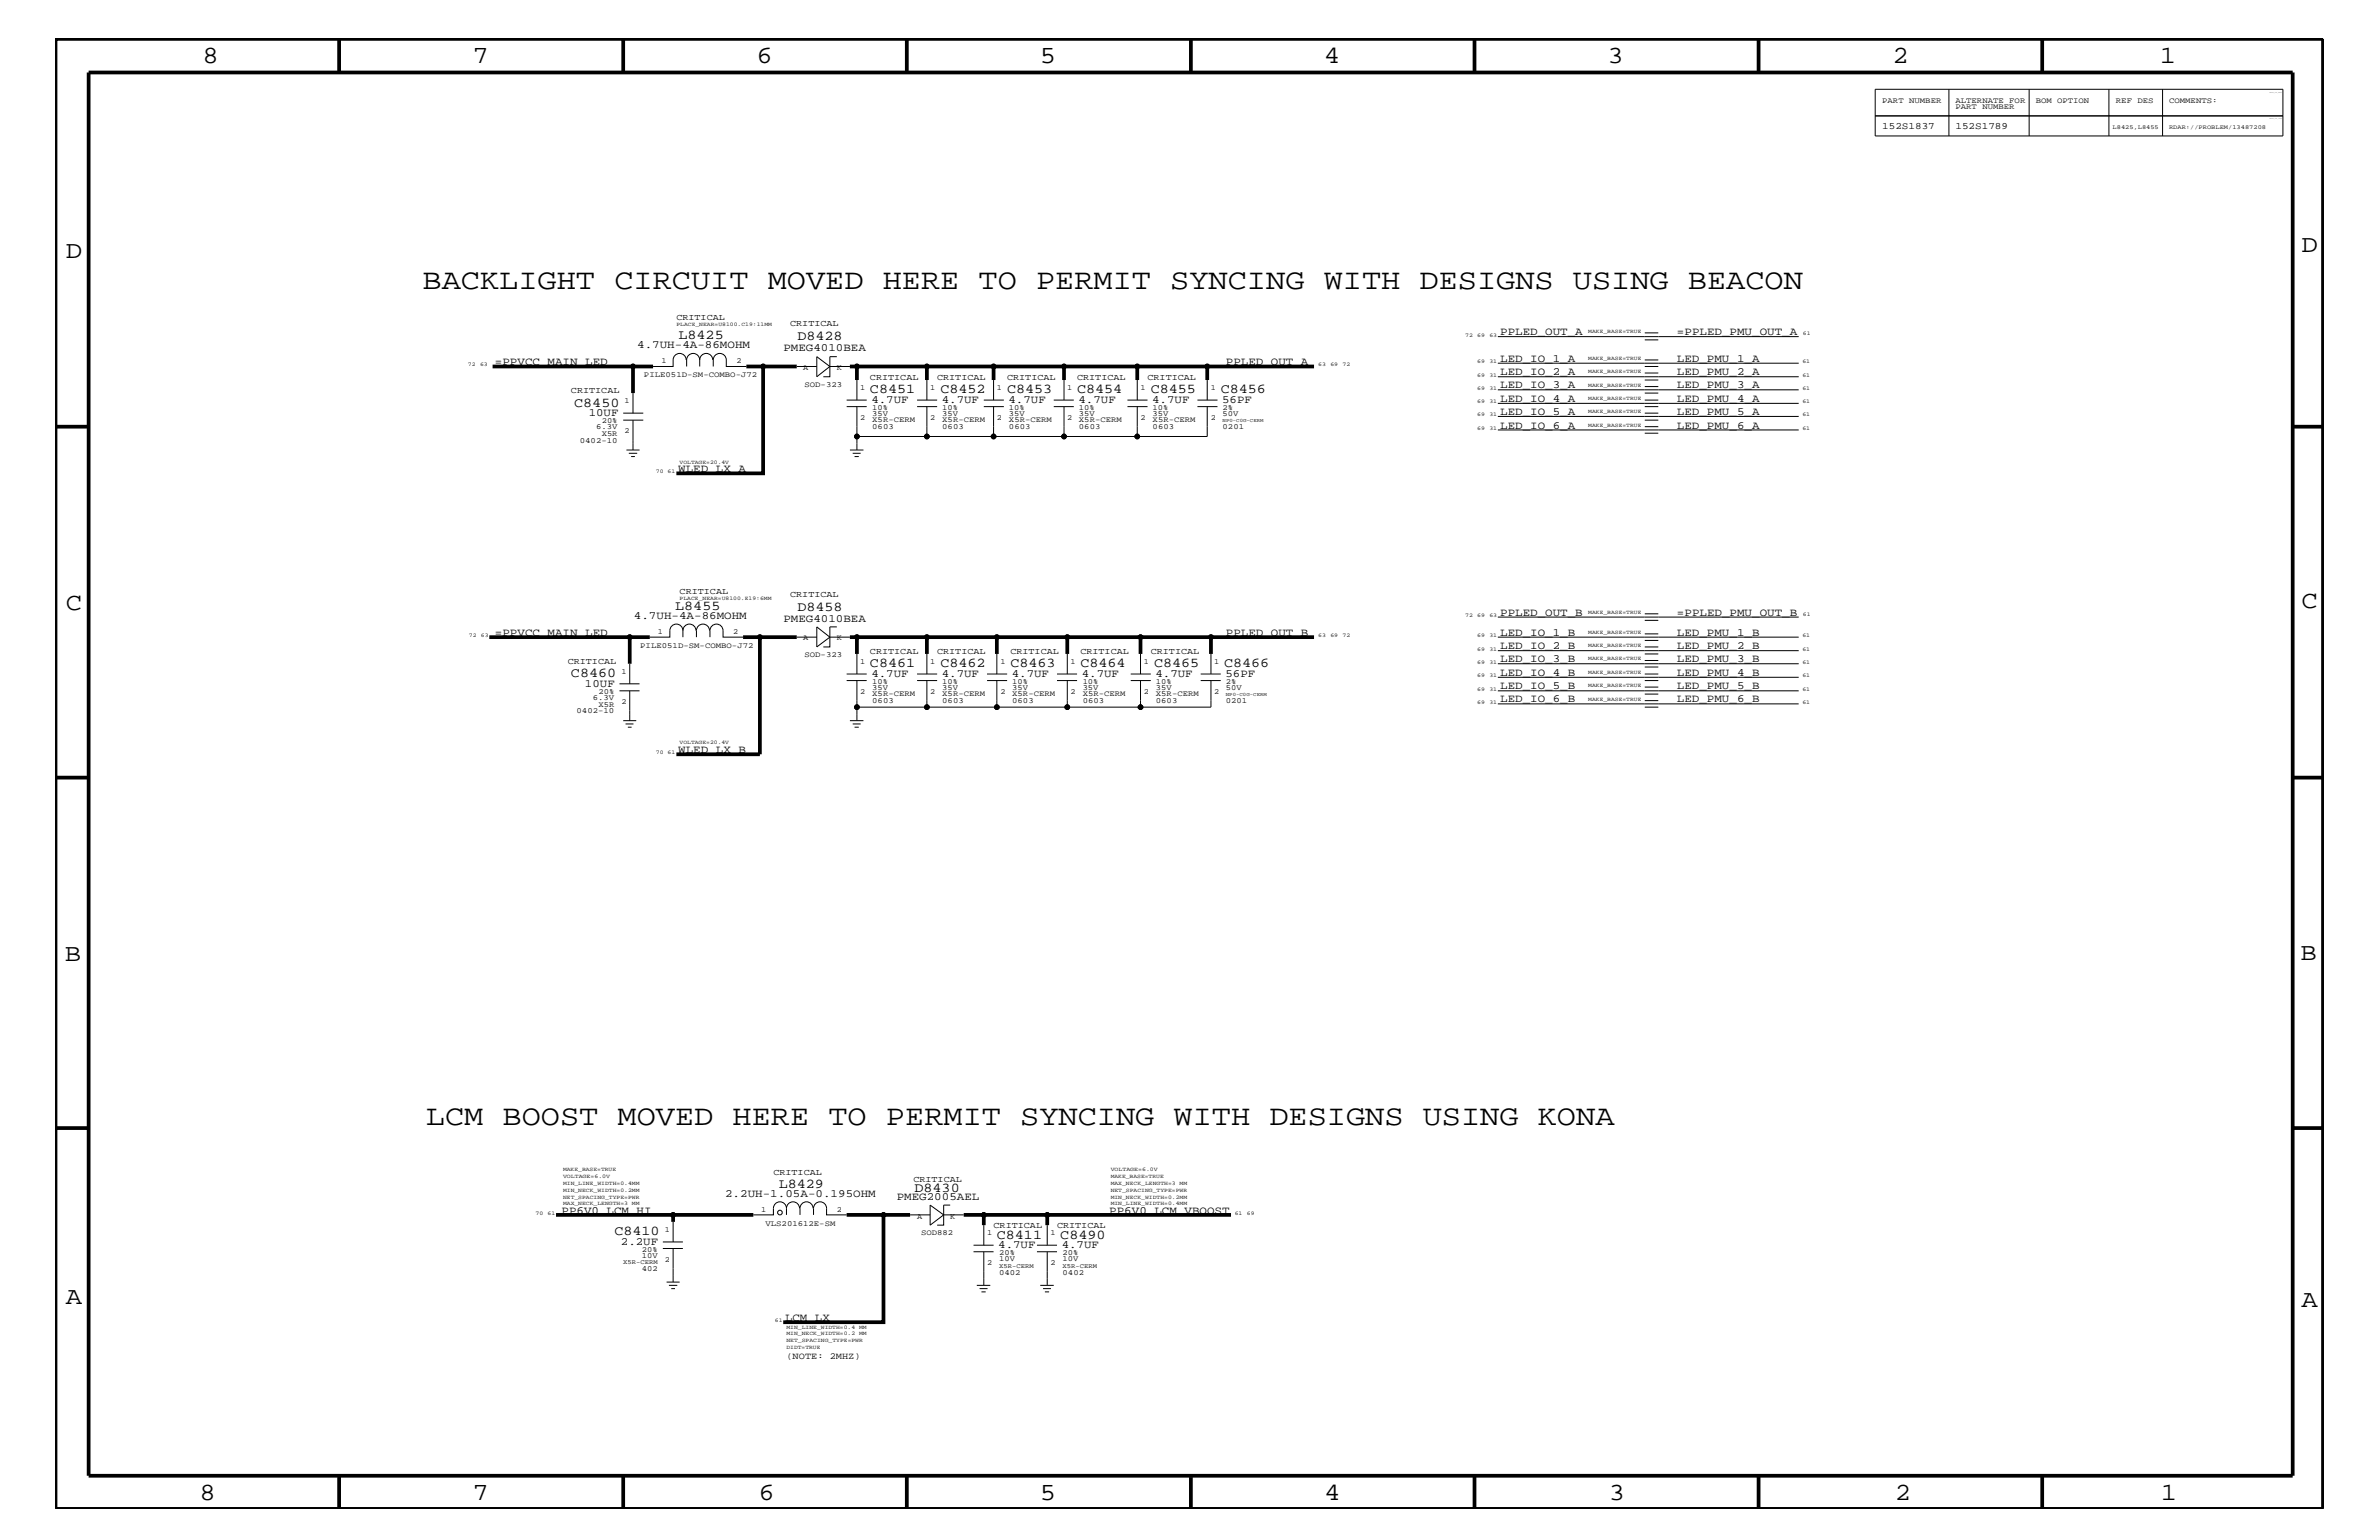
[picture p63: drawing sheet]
<svg xmlns="http://www.w3.org/2000/svg" width="432mm" height="279mm" viewBox="0 0 432 279" stroke-linecap="round" stroke-linejoin="round" font-family="sans-serif">
<defs><g id="words">
<g font-size="5.2">
<text x="76.7" y="52.5">BACKLIGHT CIRCUIT MOVED HERE TO PERMIT SYNCING WITH DESIGNS USING BEACON</text>
<text x="77.3" y="204.1">LCM BOOST MOVED HERE TO PERMIT SYNCING WITH DESIGNS USING KONA</text>
</g>
<g font-size="4.5">
<text x="36.7" y="11.5">8</text>
<text x="85.8" y="11.5">7</text>
<text x="137.3" y="11.5">6</text>
<text x="188.7" y="11.5">5</text>
<text x="240.3" y="11.5">4</text>
<text x="291.8" y="11.5">3</text>
<text x="343.5" y="11.5">2</text>
<text x="392" y="11.5">1</text>
<text x="11.9" y="46.8">D</text>
<text x="417.7" y="45.7">D</text>
<text x="11.9" y="110.6">C</text>
<text x="417.7" y="110.3">C</text>
<text x="11.8" y="174.3">B</text>
<text x="417.6" y="174.2">B</text>
<text x="11.9" y="236.7">A</text>
<text x="417.7" y="237.1">A</text>
<text x="36.2" y="272.1">8</text>
<text x="85.8" y="272.1">7</text>
<text x="137.7" y="272.1">6</text>
<text x="188.7" y="272.1">5</text>
<text x="240.4" y="272.1">4</text>
<text x="292" y="272.1">3</text>
<text x="343.9" y="272.1">2</text>
<text x="392.2" y="272.1">1</text>
</g>
<g font-size="2.5">
<text x="123.1" y="61.5">L8425</text>
<text x="144.7" y="61.8">D8428</text>
<text x="157.9" y="71.3">C8451</text>
<text x="170.7" y="71.3">C8452</text>
<text x="182.8" y="71.3">C8453</text>
<text x="195.5" y="71.3">C8454</text>
<text x="208.9" y="71.3">C8455</text>
<text x="221.6" y="71.3">C8456</text>
<text x="104.2" y="73.8">C8450</text>
<text x="122.6" y="110.6">L8455</text>
<text x="144.7" y="110.9">D8458</text>
<text x="103.6" y="122.9">C8460</text>
<text x="157.9" y="121">C8461</text>
<text x="170.7" y="121">C8462</text>
<text x="183.4" y="121">C8463</text>
<text x="196.1" y="121">C8464</text>
<text x="209.5" y="121">C8465</text>
<text x="222.2" y="121">C8466</text>
<text x="141.4" y="215.5">L8429</text>
<text x="166" y="216.4">D8430</text>
<text x="111.5" y="224.1">C8410</text>
<text x="180.9" y="224.7">C8411</text>
<text x="192.4" y="224.7">C8490</text>
</g>
<g font-size="2">
<text x="115.7" y="63.2">4.7UH-4A-86MOHM</text>
<text x="142.2" y="63.7">PMEG4010BEA</text>
<text x="272.3" y="60.8">PPLED_OUT_A</text>
<text x="272.3" y="65.6">LED_IO_1_A</text>
<text x="304.4" y="65.6">LED_PMU_1_A</text>
<text x="304.4" y="60.8">=PPLED_PMU_OUT_A</text>
<text x="89.8" y="66.2">=PPVCC_MAIN_LED</text>
<text x="222.5" y="66.2">PPLED_OUT_A</text>
<text x="272.3" y="70.5">LED_IO_3_A</text>
<text x="272.3" y="68.1">LED_IO_2_A</text>
<text x="304.4" y="70.5">LED_PMU_3_A</text>
<text x="304.4" y="68.1">LED_PMU_2_A</text>
<text x="106.8" y="75.6">10UF</text>
<text x="158.2" y="73.2">4.7UF</text>
<text x="170.9" y="73.2">4.7UF</text>
<text x="183" y="73.2">4.7UF</text>
<text x="195.7" y="73.2">4.7UF</text>
<text x="209.1" y="73.2">4.7UF</text>
<text x="221.8" y="73.2">56PF</text>
<text x="272.3" y="77.8">LED_IO_6_A</text>
<text x="272.3" y="72.9">LED_IO_4_A</text>
<text x="272.3" y="75.4">LED_IO_5_A</text>
<text x="304.4" y="77.8">LED_PMU_6_A</text>
<text x="304.4" y="72.9">LED_PMU_4_A</text>
<text x="304.4" y="75.4">LED_PMU_5_A</text>
<text x="123.1" y="85.6">WLED_LX_A</text>
<text x="115.1" y="112.3">4.7UH-4A-86MOHM</text>
<text x="142.2" y="112.8">PMEG4010BEA</text>
<text x="272.3" y="111.7">PPLED_OUT_B</text>
<text x="304.4" y="111.7">=PPLED_PMU_OUT_B</text>
<text x="89.8" y="115.3">=PPVCC_MAIN_LED</text>
<text x="222.5" y="115.3">PPLED_OUT_B</text>
<text x="272.3" y="115.3">LED_IO_1_B</text>
<text x="272.3" y="117.8">LED_IO_2_B</text>
<text x="304.4" y="115.3">LED_PMU_1_B</text>
<text x="304.4" y="117.8">LED_PMU_2_B</text>
<text x="106.2" y="124.7">10UF</text>
<text x="158.2" y="122.9">4.7UF</text>
<text x="170.9" y="122.9">4.7UF</text>
<text x="183.6" y="122.9">4.7UF</text>
<text x="196.3" y="122.9">4.7UF</text>
<text x="209.7" y="122.9">4.7UF</text>
<text x="222.4" y="122.9">56PF</text>
<text x="272.3" y="125.1">LED_IO_5_B</text>
<text x="272.3" y="120.2">LED_IO_3_B</text>
<text x="272.3" y="122.6">LED_IO_4_B</text>
<text x="304.4" y="125.1">LED_PMU_5_B</text>
<text x="304.4" y="120.2">LED_PMU_3_B</text>
<text x="304.4" y="122.6">LED_PMU_4_B</text>
<text x="272.3" y="127.5">LED_IO_6_B</text>
<text x="304.4" y="127.5">LED_PMU_6_B</text>
<text x="123.1" y="136.6">WLED_LX_B</text>
<text x="101.9" y="220.2">PP6V0_LCM_HI</text>
<text x="131.6" y="217.2">2.2UH-1.05A-0.195OHM</text>
<text x="162.8" y="217.7">PMEG2005AEL</text>
<text x="201.3" y="220.2">PP6V0_LCM_VBOOST</text>
<text x="112.7" y="225.9">2.2UF</text>
<text x="181.2" y="226.5">4.7UF</text>
<text x="192.7" y="226.5">4.7UF</text>
<text x="142.5" y="239.6">LCM_LX</text>
</g>
<g font-size="1.8">
<text x="341.6" y="23.5">152S1837</text>
<text x="354.9" y="23.5">152S1789</text>
</g>
<text font-size="1.7" x="142.7" y="246.5">(NOTE: 2MHZ)</text>
<g font-size="1.6">
<text x="122.8" y="58">CRITICAL</text>
<text x="143.4" y="59.2">CRITICAL</text>
<text x="103.6" y="71.3">CRITICAL</text>
<text x="157.9" y="68.9">CRITICAL</text>
<text x="170.1" y="68.9">CRITICAL</text>
<text x="182.8" y="68.9">CRITICAL</text>
<text x="195.5" y="68.9">CRITICAL</text>
<text x="208.3" y="68.9">CRITICAL</text>
<text x="123.4" y="107.7">CRITICAL</text>
<text x="143.4" y="108.3">CRITICAL</text>
<text x="157.9" y="118.6">CRITICAL</text>
<text x="170.1" y="118.6">CRITICAL</text>
<text x="183.4" y="118.6">CRITICAL</text>
<text x="196.1" y="118.6">CRITICAL</text>
<text x="208.9" y="118.6">CRITICAL</text>
<text x="103" y="120.4">CRITICAL</text>
<text x="140.4" y="213.2">CRITICAL</text>
<text x="165.8" y="214.4">CRITICAL</text>
<text x="180.3" y="222.9">CRITICAL</text>
<text x="191.9" y="222.9">CRITICAL</text>
</g>
<g font-size="1.4">
<text x="341.6" y="18.7">PART NUMBER</text>
<text x="354.9" y="18.7">ALTERNATE FOR</text>
<text x="354.9" y="19.8">PART NUMBER</text>
<text x="369.5" y="18.7">BOM OPTION</text>
<text x="384" y="18.7">REF DES</text>
<text x="393.7" y="18.7">COMMENTS:</text>
<text x="120.1" y="65.9">1</text>
<text x="133.7" y="65.9">2</text>
<text x="116.9" y="68.4">PILE051D-SM-COMBO-J72</text>
<text x="145.8" y="67.1">A</text>
<text x="146" y="70.1">SOD-323</text>
<text x="151.9" y="67.1">K</text>
<text x="156.1" y="70.7">1</text>
<text x="168.8" y="70.7">1</text>
<text x="180.9" y="70.7">1</text>
<text x="193.7" y="70.7">1</text>
<text x="207" y="70.7">1</text>
<text x="219.8" y="70.7">1</text>
<text x="108.2" y="77.9">6.3V</text>
<text x="109.2" y="76.8">20%</text>
<text x="113.4" y="73.2">1</text>
<text x="156.1" y="76.2">2</text>
<text x="158.3" y="74.4">10%</text>
<text x="158.3" y="75.5">35V</text>
<text x="158.3" y="77.9">0603</text>
<text x="158.3" y="76.7">X5R-CERM</text>
<text x="168.8" y="76.2">2</text>
<text x="171" y="77.9">0603</text>
<text x="171" y="76.7">X5R-CERM</text>
<text x="171" y="75.5">35V</text>
<text x="171" y="74.4">10%</text>
<text x="180.9" y="76.2">2</text>
<text x="183.1" y="74.4">10%</text>
<text x="183.1" y="75.5">35V</text>
<text x="183.1" y="76.7">X5R-CERM</text>
<text x="183.1" y="77.9">0603</text>
<text x="193.7" y="76.2">2</text>
<text x="195.8" y="75.5">35V</text>
<text x="195.8" y="74.4">10%</text>
<text x="195.8" y="76.7">X5R-CERM</text>
<text x="195.8" y="77.9">0603</text>
<text x="207" y="76.2">2</text>
<text x="209.2" y="76.7">X5R-CERM</text>
<text x="209.2" y="77.9">0603</text>
<text x="209.2" y="74.4">10%</text>
<text x="209.2" y="75.5">35V</text>
<text x="219.8" y="76.2">2</text>
<text x="221.9" y="75.5">50V</text>
<text x="221.9" y="74.4">2%</text>
<text x="221.9" y="77.9">0201</text>
<text x="105.2" y="80.3">0402-10</text>
<text x="109.2" y="79.1">X5R</text>
<text x="113.4" y="78.6">2</text>
<text x="116.2" y="117.5">PILE051D-SM-COMBO-J72</text>
<text x="119.4" y="115">1</text>
<text x="133.1" y="115">2</text>
<text x="145.8" y="116.2">A</text>
<text x="146" y="119.2">SOD-323</text>
<text x="151.9" y="116.2">K</text>
<text x="108.6" y="125.9">20%</text>
<text x="112.8" y="122.3">1</text>
<text x="156.1" y="120.4">1</text>
<text x="156.1" y="125.9">2</text>
<text x="158.3" y="125.2">35V</text>
<text x="158.3" y="124.1">10%</text>
<text x="168.8" y="120.4">1</text>
<text x="168.8" y="125.9">2</text>
<text x="171" y="125.2">35V</text>
<text x="171" y="124.1">10%</text>
<text x="181.6" y="120.4">1</text>
<text x="181.6" y="125.9">2</text>
<text x="183.7" y="124.1">10%</text>
<text x="183.7" y="125.2">35V</text>
<text x="194.3" y="120.4">1</text>
<text x="194.3" y="125.9">2</text>
<text x="196.5" y="124.1">10%</text>
<text x="196.5" y="125.2">35V</text>
<text x="207.6" y="120.4">1</text>
<text x="207.6" y="125.9">2</text>
<text x="209.8" y="124.1">10%</text>
<text x="209.8" y="125.2">35V</text>
<text x="220.4" y="120.4">1</text>
<text x="220.4" y="125.9">2</text>
<text x="222.5" y="125.2">50V</text>
<text x="222.5" y="124.1">2%</text>
<text x="104.6" y="129.4">0402-10</text>
<text x="107.6" y="127">6.3V</text>
<text x="108.6" y="128.2">X5R</text>
<text x="112.8" y="127.7">2</text>
<text x="158.3" y="127.6">0603</text>
<text x="158.3" y="126.4">X5R-CERM</text>
<text x="171" y="127.6">0603</text>
<text x="171" y="126.4">X5R-CERM</text>
<text x="183.7" y="127.6">0603</text>
<text x="183.7" y="126.4">X5R-CERM</text>
<text x="196.5" y="127.6">0603</text>
<text x="196.5" y="126.4">X5R-CERM</text>
<text x="209.8" y="126.4">X5R-CERM</text>
<text x="209.8" y="127.6">0603</text>
<text x="222.5" y="127.6">0201</text>
<text x="138.2" y="219.8">1</text>
<text x="151.9" y="219.8">2</text>
<text x="166.5" y="221.1">A</text>
<text x="172.5" y="221.1">K</text>
<text x="116.5" y="227.1">20%</text>
<text x="120.7" y="223.5">1</text>
<text x="138.9" y="222.4">VLS201612E-SM</text>
<text x="167.2" y="224.1">SOD882</text>
<text x="179.2" y="224.1">1</text>
<text x="181.4" y="227.7">20%</text>
<text x="190.7" y="224.1">1</text>
<text x="192.9" y="227.7">20%</text>
<text x="116.5" y="228.2">10V</text>
<text x="116.5" y="230.7">402</text>
<text x="120.7" y="229">2</text>
<text x="179.2" y="229.6">2</text>
<text x="181.4" y="231.3">0402</text>
<text x="181.4" y="228.8">10V</text>
<text x="190.7" y="229.6">2</text>
<text x="192.9" y="228.8">10V</text>
<text x="192.9" y="231.3">0402</text>
</g>
<g font-size="1.2">
<text x="113.1" y="229.4">X5R-CERM</text>
<text x="181.4" y="230.1">X5R-CERM</text>
<text x="192.9" y="230.1">X5R-CERM</text>
</g>
<g font-size="1.1">
<text x="383.5" y="23.5">L8425,L8455</text>
<text x="393.7" y="23.5">RDAR://PROBLEM/13487208</text>
</g>
<g font-size="1">
<text x="122.8" y="59.2">PLACE_NEAR=U8100.C19:11MM</text>
<text x="265.9" y="61.1">72</text>
<text x="268.1" y="61.1">69</text>
<text x="268.1" y="65.9">69</text>
<text x="270.3" y="61.1">63</text>
<text x="270.3" y="65.9">31</text>
<text x="288.3" y="65.3">MAKE_BASE=TRUE</text>
<text x="288.3" y="60.4">MAKE_BASE=TRUE</text>
<text x="327.2" y="65.9">61</text>
<text x="327.2" y="60.8">61</text>
<text x="84.9" y="66.5">72</text>
<text x="87.1" y="66.5">63</text>
<text x="239.3" y="66.5">63</text>
<text x="241.5" y="66.5">69</text>
<text x="243.7" y="66.5">72</text>
<text x="268.1" y="68.4">69</text>
<text x="268.1" y="70.7">69</text>
<text x="270.3" y="68.4">31</text>
<text x="270.3" y="70.7">31</text>
<text x="288.3" y="70.1">MAKE_BASE=TRUE</text>
<text x="288.3" y="67.7">MAKE_BASE=TRUE</text>
<text x="327.2" y="68.4">61</text>
<text x="327.2" y="70.7">61</text>
<text x="268.1" y="75.6">69</text>
<text x="268.1" y="73.2">69</text>
<text x="270.3" y="75.6">31</text>
<text x="270.3" y="73.2">31</text>
<text x="288.3" y="77.4">MAKE_BASE=TRUE</text>
<text x="288.3" y="72.6">MAKE_BASE=TRUE</text>
<text x="288.3" y="75">MAKE_BASE=TRUE</text>
<text x="327.2" y="75.6">61</text>
<text x="327.2" y="73.2">61</text>
<text x="268.1" y="78">69</text>
<text x="270.3" y="78">31</text>
<text x="327.2" y="78">61</text>
<text x="119" y="85.9">70 61</text>
<text x="123.4" y="84.1">VOLTAGE=20.4V</text>
<text x="123.4" y="108.9">PLACE_NEAR=U8100.E19:6MM</text>
<text x="265.9" y="112">72</text>
<text x="268.1" y="112">69</text>
<text x="270.3" y="112">63</text>
<text x="288.3" y="111.4">MAKE_BASE=TRUE</text>
<text x="327.2" y="111.7">61</text>
<text x="85.1" y="115.6">72</text>
<text x="87.3" y="115.6">63</text>
<text x="239.3" y="115.6">63</text>
<text x="241.5" y="115.6">69</text>
<text x="243.7" y="115.6">72</text>
<text x="268.1" y="118.1">69</text>
<text x="268.1" y="115.6">69</text>
<text x="270.3" y="118.1">31</text>
<text x="270.3" y="115.6">31</text>
<text x="288.3" y="119.8">MAKE_BASE=TRUE</text>
<text x="288.3" y="115">MAKE_BASE=TRUE</text>
<text x="288.3" y="117.4">MAKE_BASE=TRUE</text>
<text x="327.2" y="118.1">61</text>
<text x="327.2" y="115.6">61</text>
<text x="268.1" y="122.9">69</text>
<text x="268.1" y="120.4">69</text>
<text x="268.1" y="125.3">69</text>
<text x="270.3" y="122.9">31</text>
<text x="270.3" y="120.4">31</text>
<text x="270.3" y="125.3">31</text>
<text x="288.3" y="124.7">MAKE_BASE=TRUE</text>
<text x="288.3" y="122.3">MAKE_BASE=TRUE</text>
<text x="327.2" y="122.9">61</text>
<text x="327.2" y="120.4">61</text>
<text x="327.2" y="125.3">61</text>
<text x="268.1" y="127.7">69</text>
<text x="270.3" y="127.7">31</text>
<text x="288.3" y="127.1">MAKE_BASE=TRUE</text>
<text x="327.2" y="127.7">61</text>
<text x="119" y="136.8">70 61</text>
<text x="123.4" y="135">VOLTAGE=20.4V</text>
<text x="102.2" y="212.5">MAKE_BASE=TRUE</text>
<text x="102.2" y="213.8">VOLTAGE=6.0V</text>
<text x="102.2" y="215">MIN_LINE_WIDTH=0.4MM</text>
<text x="201.6" y="213.8">MAKE_BASE=TRUE</text>
<text x="201.6" y="215">MAX_NECK_LENGTH=3 MM</text>
<text x="201.6" y="212.5">VOLTAGE=6.0V</text>
<text x="97.2" y="220.4">70</text>
<text x="99.4" y="220.4">61</text>
<text x="102.2" y="216.2">MIN_NECK_WIDTH=0.2MM</text>
<text x="102.2" y="217.5">NET_SPACING_TYPE=PWR</text>
<text x="102.2" y="218.6">MAX_NECK_LENGTH=3 MM</text>
<text x="201.6" y="218.6">MIN_LINE_WIDTH=0.4MM</text>
<text x="201.6" y="217.5">MIN_NECK_WIDTH=0.2MM</text>
<text x="201.6" y="216.2">NET_SPACING_TYPE=PWR</text>
<text x="224.1" y="220.4">61</text>
<text x="226.3" y="220.4">69</text>
<text x="140.6" y="239.9">61</text>
<text x="142.7" y="244.7">DIDT=TRUE</text>
<text x="142.7" y="241.1">MIN_LINE_WIDTH=0.4 MM</text>
<text x="142.7" y="242.3">MIN_NECK_WIDTH=0.2 MM</text>
<text x="142.7" y="243.5">NET_SPACING_TYPE=PWR</text>
</g>
<g font-size=".9">
<text x="221.9" y="76.7">NP0-C0G-CERM</text>
<text x="222.5" y="126.4">NP0-C0G-CERM</text>
</g>
</g></defs>
<g fill="none" stroke="#000" stroke-width=".18">
<path d="M340.4 16.2h74v8.5h-74zM353.7 16.2v8.5M368.3 16.2v8.5M382.8 16.2v8.5M392.5 16.2v8.5M340.4 21h74M113.1 76.2h3.7M113.1 75h3.7M114.9 71.3v3.7M114.9 76.2v5.4M124.5 65.3a1.19 1.19 0 0 0-1.1-1.2 1.19 1.19 0 0 0-1.2 1.2v1.2h-3.7M127 65.3a1.19 1.19 0 0 1 1.2-1.2 1.19 1.19 0 0 1 1.2 1.2"/>
<path d="M127 65.3a1.19 1.19 0 0 0-1.2-1.2 1.19 1.19 0 0 0-1.2 1.2v1.2M127 65.3v1.2M129.5 66.5v-1.2a1.19 1.19 0 0 1 1.1-1.2 1.19 1.19 0 0 1 1.2 1.2v1.2h3.7M144.6 66.5h3.7M150.6 66.5l-2.3 1.9v-3.7l2.3 1.8h3.7M151.9 64.7h-1.3v3.7h-1.2M153.7 73.8h3.6M153.7 72.6h3.6M155.5 68.9v3.7M155.5 73.8v7.8M155.5 79.2h12.7M166.5 73.8h3.6"/>
<path d="M166.5 72.6h3.6M168.2 73.8v5.4h12.1M168.2 68.9v3.7M178.6 73.8h3.6M178.6 72.6h3.6M180.3 73.8v5.4h12.8M180.3 68.9v3.7M191.3 73.8h3.6M191.3 72.6h3.6M193.1 73.8v5.4h13.3M193.1 68.9v3.7M204.6 73.8h3.7"/>
<path d="M204.6 72.6h3.7M206.4 73.8v5.4h12.7v-5.4M206.4 68.9v3.7M217.3 73.8h3.7M217.3 72.6h3.7M219.1 68.9v3.7M271.9 65.9h54.6M271.9 78h54.6M271.9 68.4h54.6M271.9 70.7h54.6M271.9 73.2h54.6M271.9 75.6h54.6"/>
<path d="M271.9 61.1h54.6M298.5 73.8h2.5M298.5 72.6h2.5M298.5 66.5h2.5M298.5 76.2h2.5M298.5 75h2.5M298.5 65.3h2.5M298.5 77.4h2.5M298.5 78.6h2.5M298.5 67.7h2.5M298.5 68.9h2.5M298.5 70.1h2.5"/>
<path d="M298.5 71.3h2.5M298.5 60.4h2.5M298.5 61.7h2.5M113.7 81.6h2.4M114.1 82.2h1.6M114.6 82.8h.6M154.3 81.6h2.4M154.8 82.2h1.4M155.1 82.8h.8M124 114.4a1.19 1.19 0 0 0-1.2-1.2 1.19 1.19 0 0 0-1.2 1.2v1.2h-3.7M124 114.4a1.19 1.19 0 0 1 1.1-1.2 1.19 1.19 0 0 1 1.2 1.2M124 114.4v1.2"/>
<path d="M128.8 114.4a1.19 1.19 0 0 0-1.2-1.2 1.19 1.19 0 0 0-1.2 1.2v1.2M128.9 115.6v-1.2a1.19 1.19 0 0 1 1.1-1.2 1.19 1.19 0 0 1 1.2 1.2v1.2h3.7M144.6 115.6h3.7M150.6 115.6l-2.3 1.8v-3.7l2.3 1.9h3.7M151.9 113.7h-1.3v3.7h-1.2M155.5 118.6v3.7M168.2 118.6v3.7M180.9 118.6v3.7M193.7 118.6v3.7M207 118.6v3.7M219.8 118.6v3.7M271.9 115.6h54.6"/>
<path d="M271.9 118.1h54.6M271.9 112h54.6M298.5 115h2.5M298.5 116.2h2.5M298.5 117.4h2.5M298.5 118.6h2.5M298.5 119.8h2.5M298.5 111.4h2.5M298.5 112.6h2.5M112.4 125.3h3.7M112.4 124.1h3.7M113.1 130.8h2.4"/>
<path d="M113.5 131.3h1.5M114 131.9h.6M114.3 120.4v3.7M114.3 125.3v5.5M153.7 123.5h3.6M153.7 122.3h3.6M154.3 130.8h2.4M154.8 131.3h1.4M155.1 131.9h.8M155.5 123.5v7.3M155.5 128.3h12.7M166.5 123.5h3.6"/>
<path d="M166.5 122.3h3.6M168.2 123.5v4.8h12.7M179.2 123.5h3.6M179.2 122.3h3.6M180.9 123.5v4.8h12.8M191.9 123.5h3.6M191.9 122.3h3.6M193.7 123.5v4.8h13.3M205.2 123.5h3.7M205.2 122.3h3.7M207 123.5v4.8h12.8v-4.8M217.9 123.5h3.7"/>
<path d="M217.9 122.3h3.7M271.9 127.7h54.6M271.9 122.9h54.6M271.9 125.3h54.6M271.9 120.4h54.6M298.5 123.5h2.5M298.5 122.3h2.5M298.5 127.1h2.5M298.5 128.3h2.5M298.5 124.7h2.5M298.5 125.9h2.5M298.5 121h2.5"/>
<path d="M142.7 219.2a1.19 1.19 0 0 0-1.1-1.2 1.19 1.19 0 0 0-1.2 1.2v1.2h-3.7M142.7 219.2a1.19 1.19 0 0 1 1.2-1.2 1.19 1.19 0 0 1 1.2 1.2M142.7 219.2v1.2M147.6 219.2a1.19 1.19 0 0 0-1.2-1.2 1.19 1.19 0 0 0-1.2 1.2v1.2M172.5 218.6h-1.2v3.7h-1.2M120.3 226.5h3.7M120.3 225.3h3.7M121 232.6h2.4M121.4 233.2h1.5M121.8 233.8h.7M122.2 221.7v3.6M122.2 226.5v6.1"/>
<path d="M147.7 220.4v-1.2a1.19 1.19 0 0 1 1.1-1.2 1.19 1.19 0 0 1 1.2 1.2v1.2h3.7M165.2 220.4h3.6M171.3 220.4l-2.5 1.9v-3.7l2.5 1.8h3.6M176.7 227.1h3.6M176.7 225.9h3.6M177.3 233.2h2.4M177.8 233.8h1.4M178.1 234.4h.8M178.6 222.3v3.6M178.6 227.1v6.1M188.2 227.1h3.7M188.2 225.9h3.7"/>
<path d="M188.8 233.2h2.5M189.3 233.8h1.5M189.7 234.4h.7M190.1 222.3v3.6M190.1 227.1v6.1"/>
<circle cx="114.9" cy="66.5" r=".42"/>
<circle cx="138.5" cy="66.5" r=".42"/>
<circle cx="155.5" cy="79.2" r=".42"/>
<circle cx="155.5" cy="66.5" r=".42"/>
<circle cx="168.2" cy="66.5" r=".42"/>
<circle cx="168.2" cy="79.2" r=".42"/>
<circle cx="180.3" cy="79.2" r=".42"/>
<circle cx="180.3" cy="66.5" r=".42"/>
<circle cx="193.1" cy="66.5" r=".42"/>
<circle cx="193.1" cy="79.2" r=".42"/>
<circle cx="206.4" cy="79.2" r=".42"/>
<circle cx="206.4" cy="66.5" r=".42"/>
<circle cx="219.1" cy="66.5" r=".42"/>
<circle cx="114.3" cy="115.6" r=".42"/>
<circle cx="137.9" cy="115.6" r=".42"/>
<circle cx="155.5" cy="115.6" r=".42"/>
<circle cx="168.2" cy="115.6" r=".42"/>
<circle cx="180.9" cy="115.6" r=".42"/>
<circle cx="193.7" cy="115.6" r=".42"/>
<circle cx="207" cy="115.6" r=".42"/>
<circle cx="219.8" cy="115.6" r=".42"/>
<circle cx="155.5" cy="128.3" r=".42"/>
<circle cx="168.2" cy="128.3" r=".42"/>
<circle cx="180.9" cy="128.3" r=".42"/>
<circle cx="193.7" cy="128.3" r=".42"/>
<circle cx="207" cy="128.3" r=".42"/>
<circle cx="141.6" cy="220" r=".42"/>
<circle cx="122.2" cy="220.4" r=".42"/>
<circle cx="160.4" cy="220.4" r=".42"/>
<circle cx="178.6" cy="220.4" r=".42"/>
<circle cx="190.1" cy="220.4" r=".42"/>
</g>
<g fill="none" stroke="#000" stroke-width=".68" stroke-linecap="butt">
<path d="M10.1 7.1h411.5v266.7h-411.5zM16.1 13.2h400v254.5h-400zM61.6 7.1v6.1M113.1 7.1v6.1M164.6 7.1v6.1M216.2 7.1v6.1M267.6 7.1v6.1M319.2 7.1v6.1M370.7 7.1v6.1M10.1 77.4h6M89.4 66.5h29.1M114.9 66.5v4.8"/>
<path d="M135.5 66.5h3M144.6 66.5h-6.1v19.4h-15.7M154.3 66.5h26M155.5 66.5v2.4M168.2 66.5v2.4M193.1 66.5h-12.8v2.4M193.1 66.5h45.4M193.1 66.5v2.4M206.4 66.5v2.4M219.1 66.5v2.4M416.1 77.4h5.5M88.8 115.6h25.5v4.8"/>
<path d="M114.3 115.6h3.6M134.9 115.6h9.7M137.9 115.6v21.2h-15.1M154.3 115.6h84.2M155.5 115.6v3M168.2 115.6v3M180.9 115.6v3M193.7 115.6v3M207 115.6v3M219.8 115.6v3M10.1 141.1h6M416.1 141.1h5.5"/>
<path d="M10.1 204.7h6M416.1 204.7h5.5M100.9 220.4h21.3v1.3M122.2 220.4h14.5M153.7 220.4h6.7M165.2 220.4h-4.8v19.5h-18.2M174.9 220.4h48.5M178.6 220.4v1.9M190.1 220.4v1.9M61.6 267.7v6.1M113.1 267.7v6.1M164.6 267.7v6.1"/>
<path d="M216.2 268v5.8M267.6 267.7v6.1M319.2 267.7v6.1M370.7 267.7v6.1"/>
</g>
<g fill="#000">
<circle cx="114.9" cy="66.5" r=".42"/>
<circle cx="138.5" cy="66.5" r=".42"/>
<circle cx="155.5" cy="79.2" r=".42"/>
<circle cx="155.5" cy="66.5" r=".42"/>
<circle cx="168.2" cy="66.5" r=".42"/>
<circle cx="168.2" cy="79.2" r=".42"/>
<circle cx="180.3" cy="79.2" r=".42"/>
<circle cx="180.3" cy="66.5" r=".42"/>
<circle cx="193.1" cy="66.5" r=".42"/>
<circle cx="193.1" cy="79.2" r=".42"/>
<circle cx="206.4" cy="79.2" r=".42"/>
<circle cx="206.4" cy="66.5" r=".42"/>
<circle cx="219.1" cy="66.5" r=".42"/>
<circle cx="114.3" cy="115.6" r=".42"/>
<circle cx="137.9" cy="115.6" r=".42"/>
<circle cx="155.5" cy="115.6" r=".42"/>
<circle cx="168.2" cy="115.6" r=".42"/>
<circle cx="180.9" cy="115.6" r=".42"/>
<circle cx="193.7" cy="115.6" r=".42"/>
<circle cx="207" cy="115.6" r=".42"/>
<circle cx="219.8" cy="115.6" r=".42"/>
<circle cx="155.5" cy="128.3" r=".42"/>
<circle cx="168.2" cy="128.3" r=".42"/>
<circle cx="180.9" cy="128.3" r=".42"/>
<circle cx="193.7" cy="128.3" r=".42"/>
<circle cx="207" cy="128.3" r=".42"/>
<circle cx="122.2" cy="220.4" r=".42"/>
<circle cx="160.4" cy="220.4" r=".42"/>
<circle cx="178.6" cy="220.4" r=".42"/>
<circle cx="190.1" cy="220.4" r=".42"/>
</g>
<use href="#words"/>
</svg>
